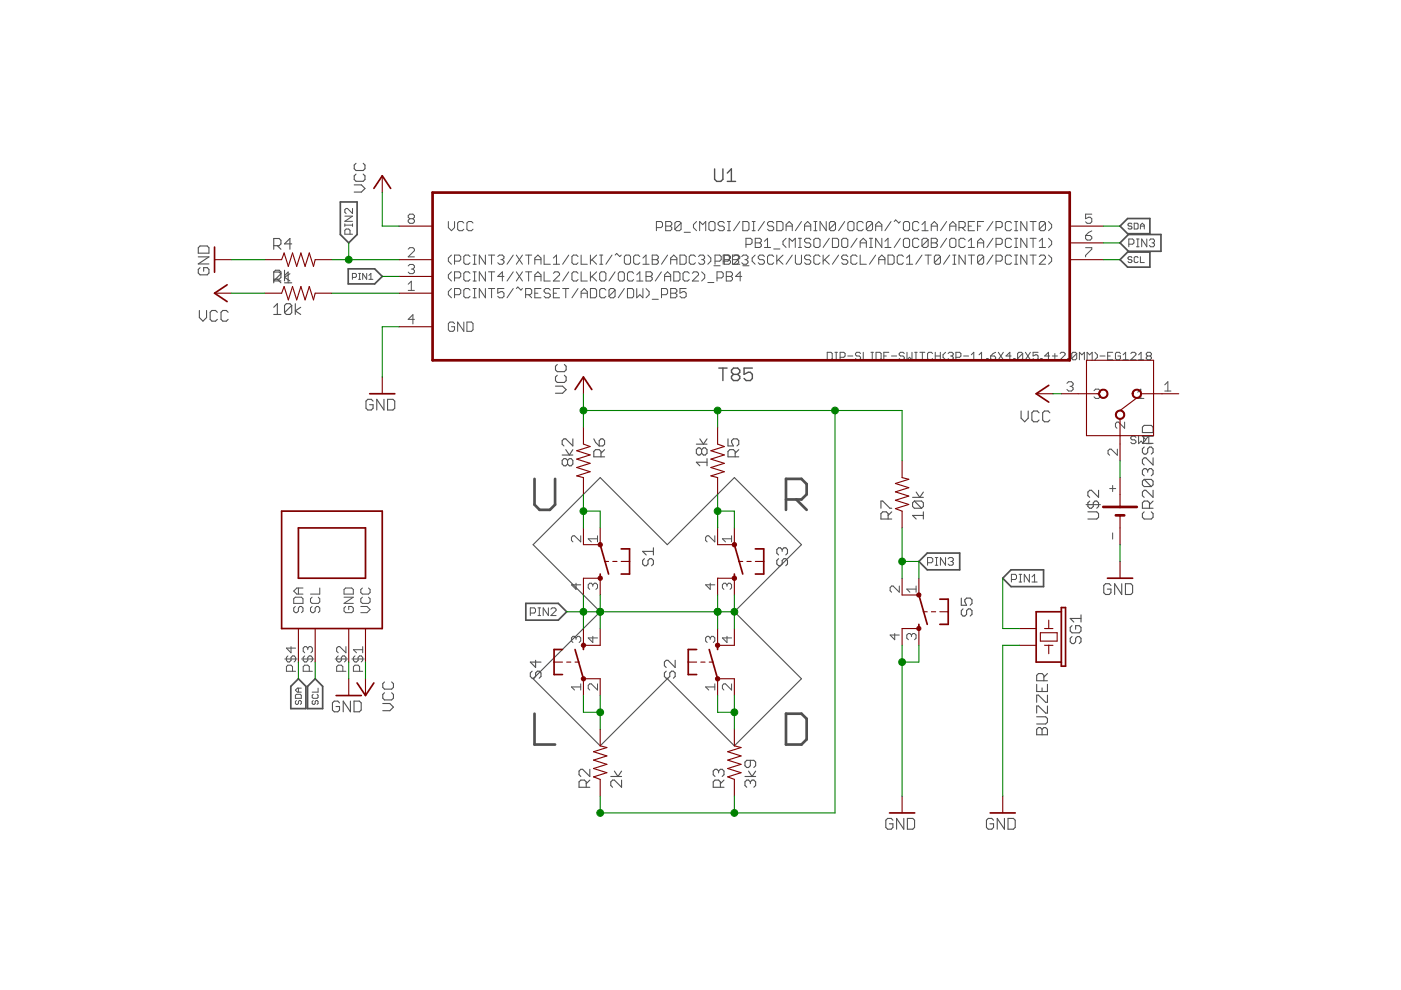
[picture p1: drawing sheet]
<svg xmlns="http://www.w3.org/2000/svg" width="297mm" height="210mm" viewBox="0 0 297 210" stroke-linecap="round" stroke-linejoin="round" font-family="sans-serif">
<path d="M113.3 101.5v5.5l1.1 1.1h2.2l1.1-1.1v-5.5M166.6 105.9h3.3l1.1-1.1v-2.2l-1.1-1.1h-3.3v6.6M168.8 105.9l2.2 2.2M113.3 151.3v6.6h4.4M166.6 151.3h3.3l1.1 1.1v4.4l-1.1 1.1h-3.3z" fill="none" stroke="#505050" stroke-width=".57"/>
<g fill="none" stroke="#505050" stroke-width=".23">
<path d="M75.1 39.2h1.5l.8 .8-.8 .7h-1.5M75.5 36.9l-.4 .4v.8l.4 .3h1.5l.4-.3v-.8l-.4-.4M75.5 34.6l-.4 .4v.8l.4 .4h1.5l.4-.4v-.8l-.4-.4M42 52.5l.4-.3h1.5l.4 .3v1.2h-2.3zM42 54.5h2.3l-2.3 1.5h2.3M42.4 56.7l-.4 .4v.8l.4 .4h1.5l.4-.4v-.8l-.4-.4h-.7v.8M58 57.7h1.2l.4 .3-1.6 1.6h1.6M58 52.1h1.2l.4-.4v-.8l-.4-.3h-1.2v2.3M58 57.7l.4-.4h.8l.4 .4v1.1l-.4 .4h-1.2M58 57.7v2.3M58.8 59.2l.8 .8M58.8 52.1l.8 .8"/>
<path d="M60.3 57.3v2.3M60.3 58.4l.8-.7v2.3M60.3 60h1.5M61.5 58l-1.2 .8 1.2 .8M61.8 51.7h-1.5l1.2-1.1v2.3M42.3 65.8v1.5l.7 .8 .8-.8v-1.5M46.1 66.2l-.4-.4h-.8l-.3 .4v1.5l.3 .4h.8l.4-.4M48.4 66.2l-.4-.4h-.8l-.3 .4v1.5l.3 .4h.8l.4-.4M58 65.2l.8-.8v2.3M58 66.7h1.6M61.8 64.8v1.5l-.3 .4h-.8l-.4-.4M61.8 64.8l-.3-.4h-.8l-.4 .4v1.5"/>
<path d="M61.8 64.8l-1.5 1.5M62.6 64.4v2.3M63.8 65.2l-1.2 .7 1.2 .8M118.2 79.6l-.4 .3v.8l.4 .4h1.5l.3-.4v-.8l-.3-.3M118.2 77.3l-.4 .4v.7l.4 .4h1.5l.3-.4v-.7l-.3-.4M79.1 85l-.4-.3h-.7l-.4 .3v1.6l.4 .3h.7l.4-.3v-.8h-.7M81.4 84.7v2.2l-1.5-2.2v2.2M82.2 84.7h1.1l.4 .3v1.6l-.4 .3h-1.1zM117.8 81.9h1.5l.7 .7-.7 .8h-1.5M119.2 96.5h2.3M120 95.3l.7 1.2 .8-1.2M120.3 97.6l-.3-.4h-.4l-.4 .4v.8l.4 .4h.4l.3-.4"/>
<path d="M120.3 97.6l.4-.4h.4l.4 .4v.8l-.4 .4h-.4l-.4-.4M120.3 97.6v.8M121.5 93v1.6l-1.5-1.6h-.4l-.4 .4v.8l.4 .4M125.9 93l.4 .8 .7 .8M127 93.4l.4-.4h.4l.4 .4v.8l-.4 .4h-.8zM127.4 96.9v-1.2l-.4-.4h-.7l-.4 .4v1.2h2.3M128.2 95.3l-.8 .8M147.6 94.2h2.3M148.4 93l.7 1.2 .8-1.2M148.8 95.3l.3-.3h.4l.4 .3v.8l-.4 .4h-.4l-.3-.4M148.8 95.3l-.4-.3h-.4l-.4 .3v.8l.4 .4h.4l.4-.4M148.8 95.3v.8"/>
<path d="M149.9 98h-2.3l.8 .8M149.9 97.2v1.6M154.3 93v1.6h1.2l-.4-.8v-.4l.4-.4h.8l.3 .4v.8l-.3 .4M155.9 96.9v-1.2l-.4-.4h-.8l-.4 .4v1.2h2.3M156.6 95.3l-.7 .8M216.5 87.1v1.6l.8 .7 .7-.7v-1.6M220.3 87.5l-.4-.4h-.7l-.4 .4v1.5l.4 .4h.7l.4-.4M222.6 87.5l-.4-.4h-.8l-.3 .4v1.5l.3 .4h.8l.4-.4M242.6 90.2h1.5l.4 .4v1.1h-2.3v-1.1zM242.6 94.8l-.4 .4v.7l.4 .4h.4l.3-.4v-.7l.4-.4h.4l.4 .4v.7l-.4 .4M243.3 99.7l-.3-.3h-.4l-.4 .3v.8l.4 .4M243.3 99.7l.4-.3h.4l.4 .3v.8l-.4 .4"/>
<path d="M243.3 99.7v.4M244.5 97.1v1.5l-1.5-1.5h-.4l-.4 .4v.7l.4 .4M244.5 92.5h-2.3l.8 .7-.8 .8h2.3M127.3 101.3l14.2 14.2 14.2-14.2 14.2 14.2-14.2 14.2 14.2 14.2-14.2 14.2-14.2-14.2-14.2 14.2-14.3-14.2 14.3-14.2-14.3-14.2zM136.6 118.4l-.4 .4v.8l.4 .4h.4l.4-.4v-.8l.4-.4h.4l.3 .4v.8l-.3 .4M138.5 116.1v1.6M138.5 116.9h-2.3l.8 .8M165.1 118.4l-.4 .4v.8l.4 .4h.4M165.8 119.6v-.8l.4-.4h.4l.4 .4v.8l-.4 .4M165.8 116.5l-.3-.4h-.4l-.4 .4v.8l.4 .4M165.8 116.5v.4M165.8 116.5l.4-.4h.4l.4 .4v.8l-.4 .4"/>
<path d="M186.8 107.8v-1.6h.4l1.5 1.6h.4M188.3 110v-1.1l-.4-.4h-.7l-.4 .4v1.1h2.3M189.1 108.5l-.8 .8M193.5 105.5h2.3M193.9 106.2h1.5l.4 .4v.8l-.4 .4M193.9 106.2l-.4 .4v.8l.4 .4h1.5M193.9 106.2l1.5 1.6M194.2 104.3l.8 1.2 .8-1.2M195.8 109.3h-2.3l.7 .7M195.8 108.5v1.5M230.3 107h3M230.7 108.5h1.8l.4 .4v.8l-.4 .3h-1.8"/>
<path d="M231 106.2l-.3 .4v.8l.3 .4h.4l.4-.4v-.8l.4-.4h.3l.4 .4v.8l-.4 .4M232.9 103.9v1.6l-1.5-1.6h-.4l-.3 .4v.8l.3 .4M242.6 108.5l-.4 .4v.8l.4 .3h1.5l.4-.3v-.8l-.4-.4M242.6 101.6l-.4 .4v.8l.4 .4h1.5M242.6 101.6h1.5l.4 .4v.8l-.4 .4M242.6 101.6l1.5 1.6M243.7 107.8v-1.2l-.4-.4h-.7l-.4 .4v1.2h2.3M244.5 103.9v1.6l-1.5-1.6h-.4l-.4 .4v.8l.4 .4M244.5 106.2l-.8 .8M113.6 140v1.5l-1.2-1.1h2.3M143.2 140v1.5l-1.6-1.5h-.4l-.3 .4v.7l.3 .4M203.8 126.8v1.5h1.1l-.3-.7v-.4l.3-.4h.8l.4 .4v.8l-.4 .3"/>
<path d="M204.2 129.1l-.4 .4v.7l.4 .4h.4l.3-.4v-.7l.4-.4h.4l.4 .4v.7l-.4 .4M227.3 132.7l-.4 .3v.8l.4 .4h1.5l.4-.4v-.8l-.4-.3h-.8v.7M227.3 135l-.4 .3v.8l.4 .4h.4l.3-.4v-.8l.4-.3h.4l.4 .3v.8l-.4 .4M229.2 130.4v1.5M229.2 131.1h-2.3l.8 .8M235.5 124.1l-.3-.3h-.8l-.4 .3v1.6l.4 .3h.8l.3-.3v-.8h-.7M237.8 123.8v2.2l-1.5-2.2v2.2M238.6 123.8h1.2l.3 .3v1.6l-.3 .3h-1.2zM72 149l-.4-.3h-.7l-.4 .3v1.5l.4 .4h.7l.4-.4v-.7h-.8M74.3 148.7v2.2l-1.5-2.2v2.2M75.1 148.7h1.1l.4 .3v1.5l-.4 .4h-1.1zM81.2 149.2h1.5l.7 .7-.7 .8h-1.5"/>
<path d="M81.5 146.9l-.3 .4v.7l.3 .4h1.5l.4-.4v-.7l-.4-.4M81.5 144.6l-.3 .4v.7l.3 .4h1.5l.4-.4v-.7l-.4-.4M112.8 142.3l-.4 .4v.7l.4 .4h.4l.4-.4v-.7l.3-.4h.4l.4 .4v.7l-.4 .4M141.2 142.3l-.3 .4v.7l.3 .4h.4l.4-.4v-.7l.4-.4h.4l.4 .4v.7l-.4 .4M219.8 154.6l.4-.3h.4l.3 .3 .4-.3h.4l.4 .3v1.2h-2.3zM219.8 145.1v1.5h2.3v-1.5M219.8 152h1.9l.4 .4v.7l-.4 .4h-1.9M220.9 145.9v.7M220.9 154.6v1.2M221.3 144.3v-1.1l-.4-.4h-.7l-.4 .4v1.1h2.3M222.1 147.4v1.5h-.4l-1.5-1.5h-.4v1.5M222.1 149.7v1.5h-.4l-1.5-1.5h-.4v1.5"/>
<path d="M222.1 142.8l-.8 .8M124.3 166.9v-1.1l-.4-.4h-.8l-.3 .4v1.1h2.3M125.1 163.1v1.5l-1.6-1.5h-.4l-.3 .4v.8l.3 .3M125.1 165.4l-.8 .8M129.5 164.6h2.3M130.3 163.5l.7 1.1 .8-1.1M131.8 165.4v1.5l-1.5-1.5h-.4l-.4 .4v.7l.4 .4M152.4 163.5l-.4-.4h-.4l-.4 .4v.8l.4 .3M152.4 163.5l.3-.4h.4l.4 .4v.8l-.4 .3M152.4 163.5v.4M152.7 166.9v-1.1l-.3-.4h-.8l-.4 .4v1.1h2.3M153.5 165.4l-.8 .8"/>
<path d="M157.9 164.6h2.3M158.7 163.5l.7 1.1 .8-1.1M159.1 165.8l-.4-.4h-.4l-.4 .4v.7l.4 .4M159.1 165.8l.3-.4h.4l.4 .4v.7l-.4 .4M159.1 161.2v1.1l-.4 .4h-.4l-.4-.4v-.7l.4-.4h1.5l.4 .4v.7l-.4 .4M159.1 165.8v.4M189.3 173.9l-.3-.4h-.8l-.4 .4v1.5l.4 .4h.8l.3-.4v-.7h-.7M191.6 173.5v2.3l-1.5-2.3v2.3M192.4 173.5h1.1l.4 .4v1.5l-.4 .4h-1.1zM210.7 173.9l-.4-.4h-.8l-.4 .4v1.5l.4 .4h.8l.4-.4v-.7h-.8M213 173.5v2.3l-1.6-2.3v2.3M213.7 173.5h1.2l.3 .4v1.5l-.3 .4h-1.2z"/>
</g>
<path d="M151.5 35.8v2.2l.5 .5h.8l.5-.5v-2.2M154.2 36.7l.9-.9v2.7M154.2 38.5h1.8M152.4 78h1.8M153.3 78v2.7M155.5 79.4l-.4-.5v-.4l.4-.5h.9l.4 .5v.4l-.4 .5M155.5 79.4l-.4 .4v.4l.4 .5h.9l.4-.5v-.4l-.4-.4M155.5 79.4h.9M159.5 78h-1.7v1.4l.8-.5h.5l.4 .5v.8l-.4 .5h-.9l-.4-.5" fill="none" stroke="#505050" stroke-width=".3"/>
<g fill="none" stroke="#505050" stroke-width=".21">
<path d="M73.1 47.5v.5M73.1 47.7h1.6M73.1 45.8h1.6l-1.6 1.1h1.6M74.2 49.7v-.9l-.3-.2h-.5l-.3 .2v.9h1.6M74.7 58.8h.7l.2-.2v-.4l-.2-.2h-.7v1.2M74.7 44.2v1.1l-1-1.1h-.3l-.3 .3v.5l.3 .3M74.7 47.5v.5M76 58h.5M76 59.2h.5M76.2 58v1.2M77.7 58v1.2l-.8-1.2v1.2M78.2 59.2h.9"/>
<path d="M78.2 58.4l.4-.4v1.2M86.6 52.8l.3-.3h.6l.4 .3v.3l-1.3 1.4h1.3M86.6 56.4l.3-.3h.6l.4 .3v.3l-.4 .3M86.9 46.4l-.3-.3v-.4l.3-.3h.6l.4 .3v.4l-.4 .3M86.9 46.4l-.3 .3v.3l.3 .3h.6l.4-.3v-.3l-.4-.3M86.9 46.4h.6M87.2 57h.3M87.5 57l.4 .4v.3l-.4 .3h-.6l-.3-.3M95.1 47v1.3l.6 .6 .7-.6v-1.3M95.7 54.1l-.6 .6v.7l.6 .6M95.7 57.6l-.6 .7v.6l.6 .7M96.4 55.4h.9l.4-.3v-.7l-.4-.3h-.9v1.9"/>
<path d="M96.4 58.9h.9l.4-.3v-.6l-.4-.4h-.9v2M98.3 47.3l-.3-.3h-.7l-.3 .3v1.3l.3 .3h.7l.3-.3M99.7 54.4l-.4-.3h-.6l-.4 .3v1.3l.4 .3h.6l.4-.3M99.7 58l-.4-.4h-.6l-.4 .4v1.3l.4 .3h.6l.4-.3M100.3 47.3l-.3-.3h-.7l-.3 .3v1.3l.3 .3h.7l.3-.3M100.3 54.1h.7M100.3 56h.7M100.3 57.6h.7M100.3 59.6h.7M100.6 54.1v1.9M100.6 57.6v2M102.9 54.1v1.9l-1.3-1.9v1.9"/>
<path d="M102.9 57.6v2l-1.3-2v2M103.6 54.1h1.3M103.6 57.6h1.3M104.2 54.1v1.9M104.2 57.6v2M105.5 54.4l.4-.3h.6l.3 .3v.3l-.3 .4M106.2 55.1h.3M106.5 55.1l.3 .3v.3l-.3 .3h-.6l-.4-.3M106.8 58.6h-1.3l1-1v2M108.8 54.1l-1.3 1.9M108.8 57.6l-1.3 2M109.5 54.1l1.3 1.9"/>
<path d="M109.5 57.6l1.3 2M110.8 54.1l-1.3 1.9M110.8 57.6l-1.3 2M111.4 54.1h1.3M111.4 57.6h1.3M112.1 54.1v1.9M112.1 57.6v2M113.4 55.1h1.3M113.4 56v-1.3l.6-.6 .7 .6v1.3M113.4 59.6v-1.3l.6-.7 .7 .7v1.3M113.4 58.6h1.3M115.4 54.1v1.9h1.3"/>
<path d="M115.4 57.6v2h1.3M117.3 56h1.3M117.3 54.7l.7-.6v1.9M117.3 58l.3-.4h.7l.3 .4v.3l-1.3 1.3h1.3M120.6 54.1l-1.3 1.9M120.6 57.6l-1.3 2M122.6 54.4l-.4-.3h-.6l-.3 .3v1.3l.3 .3h.6l.4-.3M122.6 58l-.4-.4h-.6l-.3 .4v1.3l.3 .3h.6l.4-.3M123.2 54.1v1.9h1.3M123.2 57.6v2h1.3M125.2 54.1v1.9M125.2 57.6v2"/>
<path d="M125.5 55.1l1 .9M125.5 58.6l1 1M126.5 54.1l-1.3 1.3M126.5 57.6l-1.3 1.3M127.1 54.1h.7M127.1 56h.7M127.5 54.1v1.9M127.5 57.6h.6l.4 .4v1.3l-.4 .3h-.6l-.4-.3v-1.3zM129.8 54.1l-1.3 1.9M130.4 57.6l-1.3 2M130.4 54.1l.3-.4 .7 .7 .3-.3M131.1 58l.3-.4h.7l.3 .4v1.3l-.3 .3h-.7l-.3-.3z"/>
<path d="M132.4 54.4l.3-.3h.7l.3 .3v1.3l-.3 .3h-.7l-.3-.3zM134.3 58l-.3-.4h-.6l-.4 .4v1.3l.4 .3h.6l.3-.3M135 59.6h1.3M135 58.3l.7-.7v2M135.7 54.4l-.4-.3h-.6l-.4 .3v1.3l.4 .3h.6l.4-.3M136.3 56h1.3M136.3 54.7l.7-.6v1.9M137 57.6h.9l.4 .4v.3l-.4 .3 .4 .3v.4l-.4 .3h-.9zM137 58.6h.9M138.3 54.1h1l.3 .3v.3l-.3 .4 .3 .3v.3l-.3 .3h-1zM138.3 55.1h1M139.2 48.3h.9l.4-.4v-.6l-.4-.3h-.9v1.9"/>
<path d="M140.2 57.6l-1.3 2M140.9 59.6v-1.3l.6-.7 .7 .7v1.3M140.9 58.6h1.3M141.1 47h1l.3 .3v.3l-.3 .3 .3 .4v.3l-.3 .3h-1zM141.1 47.9h1M141.5 54.1l-1.2 1.9M142.2 55.1h1.3M142.2 56v-1.3l.7-.6 .6 .6v1.3M142.9 57.6h.9l.4 .4v1.3l-.4 .3h-.9zM144.2 54.1h.9l.4 .3v1.3l-.4 .3h-.9zM144.4 47.3l-.3-.3h-.7l-.3 .3v1.3M144.4 47.3v1.3l-.3 .3h-.7l-.3-.3"/>
<path d="M144.4 47.3l-1.3 1.3M145.1 49.3h1.3M146.1 58l-.3-.4h-.6l-.4 .4v1.3l.4 .3h.6l.3-.3M146.8 58l.3-.4h.7l.3 .4v.3l-1.3 1.3h1.3M147.4 54.4l-.3-.3h-.6l-.4 .3v1.3l.4 .3h.6l.3-.3M147.7 47l-.7 .6v.7l.7 .6M148.1 54.4l.3-.3h.7l.3 .3v.3l-.3 .4M148.3 48.9v-1.9l.7 .6 .6-.6v1.9M148.8 55.1h.3M148.8 57.6l.6 .7v.6l-.6 .7M149.1 55.1l.3 .3v.3l-.3 .3h-.7l-.3-.3M150.1 54.1l.6 .6v.7l-.6 .6"/>
<path d="M150.1 59.9h1.3M150.6 47h.7l.3 .3v1.3l-.3 .3h-.7l-.3-.3v-1.3zM151.4 56.3h1.3M151.6 55.4h1l.3-.3v-.7l-.3-.3h-1v1.9M152 58.9h1l.3-.3v-.6l-.3-.4h-1v2M153.6 47.3l-.4-.3h-.6l-.3 .3v.3l.3 .3h.6l.4 .4v.3l-.4 .3h-.6l-.3-.3M153.6 54.1v1.9h.9l.4-.3v-.3l-.4-.3M153.6 55.1h.9M154 57.6h1l.3 .4v.3l-.3 .3 .3 .3v.4l-.3 .3h-1zM154 58.6h1M154.2 47h.7M154.2 48.9h.7"/>
<path d="M154.3 54.1l.3 .3v.7l-.3 .3h-1M154.5 55.1l.4-.4v-.3l-.4-.3h-1.2v1.9M154.6 47v1.9M155.3 55.1h1M155.5 56l1.3-1.3v-.3l-.3-.3h-1.2v1.9h1.5M155.9 54.1l-.4 .3M156.3 54.1l.3 .3v.3l-.3 .4M156.3 55.1l.3 .3v.3l-.3 .3M156.8 47l-1.3 1.9M157.3 54.4l.3-.3h.6l.4 .3v.3l-.4 .4M157.3 58.6h-1.3l.9-1v2M157.5 47h1l.3 .3v1.3l-.3 .3h-1z"/>
<path d="M157.5 56.3h1.3M157.9 55.1h.3M158.2 51.8h.9l.3-.3v-.7l-.3-.3h-.9v2M158.2 55.1l.4 .3v.3l-.4 .3h-.6l-.3-.3M159.5 47h.6M159.5 48.9h.6M159.8 47v1.9M160.1 54.1l-.6 .6v.7l.6 .6M160.1 50.5h1l.3 .3v.4l-.3 .3 .3 .3v.4l-.3 .3h-1zM160.1 51.5h1M162.1 54.4l-.3-.3h-.7l-.3 .3v.3l.3 .4h.7l.3 .3v.3l-.3 .3h-.7l-.3-.3M162.1 47l-1.3 1.9"/>
<path d="M162.1 51.2l.6-.7v2M162.1 52.5h1.3M164 47.3l-.3-.3h-.6l-.4 .3v.3l.4 .3h.6l.3 .4v.3l-.3 .3h-.6l-.4-.3M164 54.4l-.3-.3h-.6l-.4 .3v1.3l.4 .3h.6l.3-.3M164 52.8h1.4M164.7 47h1l.3 .3v1.3l-.3 .3h-1zM164.7 54.1v1.9M165 55.1l1 .9M166 54.1l-1.3 1.3M166.7 47.9h1.3M166.7 50.5l-.7 .7v.6l.7 .7M166.7 48.9v-1.3l.6-.6 .7 .6v1.3"/>
<path d="M167.3 52.5v-2l.7 .7 .6-.7v2M168 54.1l-1.3 1.9M168.6 54.1v1.6l.4 .3h.6l.3-.3v-1.6M169.3 50.5h.6M169.3 52.5h.6M169.6 50.5v2M169.9 47l-1.3 1.9M170.6 47.9h1.3M170.6 48.9v-1.3l.6-.6 .7 .6v1.3M171.9 54.4l-.3-.3h-.7l-.3 .3v.3l.3 .4h.7l.3 .3v.3l-.3 .3h-.7l-.3-.3M171.9 50.8l-.3-.3h-.7l-.3 .3v.4l.3 .3h.7l.3 .3v.4l-.3 .3h-.7l-.3-.3M172.6 47h.6"/>
<path d="M172.6 48.9h.6M172.6 50.8l.3-.3h.6l.4 .3v1.4l-.4 .3h-.6l-.3-.3zM172.9 47v1.9M173.9 54.4l-.4-.3h-.6l-.3 .3v1.3l.3 .3h.6l.4-.3M174.5 54.1v1.9M174.8 55.1l1 .9M175.2 47v1.9l-1.3-1.9v1.9M175.8 50.5l-1.3 2M175.8 54.1l-1.3 1.3M176.5 50.5h1l.3 .3v1.4l-.3 .3h-1zM177.1 47.3l-.3-.3h-.7l-.3 .3v1.3M177.1 47.3v1.3l-.3 .3h-.7l-.3-.3"/>
<path d="M177.1 47.3l-1.3 1.3M177.8 54.1l-1.3 1.9M178.8 50.5h.6l.3 .3v1.4l-.3 .3h-.6l-.3-.3v-1.4zM179.1 47l-1.3 1.9M179.7 54.4l-.3-.3h-.6l-.3 .3v.3l.3 .4h.6l.3 .3v.3l-.3 .3h-.6l-.3-.3M180.1 47h.6l.4 .3v1.3l-.4 .3h-.6l-.3-.3v-1.3zM181.7 54.4l-.3-.3h-.7l-.3 .3v1.3l.3 .3h.7l.3-.3M181.7 50.5l-1.3 2M182.4 54.1v1.9h1.3M182.4 52.5v-1.3l.6-.7 .7 .7v1.3M182.4 51.5h1.3M183 47.3l-.3-.3h-.6l-.4 .3v1.3l.4 .3h.6l.3-.3"/>
<path d="M184.3 50.5h.7M184.3 52.5h.7M184.7 50.5v2M185 47.3l-.3-.3h-.7l-.3 .3v1.3M185 47.3v1.3l-.3 .3h-.7l-.3-.3M185 47.3l-1.3 1.3M185.7 47.9h1.3M185.7 48.9v-1.3l.6-.6 .7 .6v1.3M185.7 54.1l-1.4 1.9M186.3 55.1h1.3M186.3 56v-1.3l.7-.6 .6 .6v1.3M187 50.5v2l-1.3-2v2"/>
<path d="M187.6 52.5h1.3M187.6 51.2l.7-.7v2M188.3 54.1h1l.3 .3v1.3l-.3 .3h-1zM188.9 47l-1.3 1.9M189.6 47l.3-.4 .7 .7 .3-.3M190.9 50.5l-1.3 2M191.5 47.3l.4-.3h.6l.3 .3v1.3l-.3 .3h-.6l-.4-.3zM191.5 54.4l-.3-.3h-.6l-.4 .3v1.3l.4 .3h.6l.3-.3M191.5 50.8l.4-.3h.6l.3 .3v1.4l-.3 .3h-.6l-.4-.3zM192.2 56h1.3M192.2 54.7l.6-.6v1.9M194.8 47.3l-.3-.3h-.7l-.3 .3v1.3l.3 .3h.7l.3-.3"/>
<path d="M194.8 50.8l-.3-.3h-.7l-.3 .3v1.4l.3 .3h.7l.3-.3M195.5 48.9h1.3M195.5 47.6l.6-.6v1.9M195.5 54.1l-1.3 1.9M196.1 54.1h1.3M196.8 50.8v1.4l-.4 .3h-.6l-.3-.3M196.8 50.8l-.4-.3h-.6l-.3 .3v1.4M196.8 54.1v1.9M196.8 50.8l-1.3 1.4M197.4 47.9h1.3M197.4 48.9v-1.3l.7-.6 .6 .6v1.3M197.4 50.5h1l.3 .3v.4l-.3 .3 .3 .3v.4l-.3 .3h-1z"/>
<path d="M197.4 51.5h1M199.4 54.4l-.3-.3h-.7l-.3 .3v1.3M199.4 54.4v1.3l-.3 .3h-.7l-.3-.3M199.4 54.4l-1.3 1.3M200.7 47l-1.3 1.9M200.7 50.5l-1.3 2M201.4 48.9v-1.3l.6-.6 .7 .6v1.3M201.4 50.8l.3-.3h.7l.3 .3v1.4l-.3 .3h-.7l-.3-.3zM201.4 47.9h1.3M201.4 54.1l-1.4 1.9M202 54.1h.7M202 56h.7"/>
<path d="M202.4 54.1v1.9M203.3 48.3h1l.3-.4v-.6l-.3-.3h-1v1.9M204 48.3l.6 .6M204.6 50.8l-.3-.3h-.6l-.4 .3v1.4l.4 .3h.6l.3-.3M204.6 54.1v1.9l-1.3-1.9v1.9M205.3 54.1h1.3M205.3 47.9h.7M205.3 52.5h1.3M205.3 51.2l.7-.7v2M206 54.1v1.9M206.6 47h-1.3v1.9h1.3M207.3 52.5v-1.3l.6-.7 .7 .7v1.3"/>
<path d="M207.3 47.9h.6M207.3 51.5h1.3M208.6 47h-1.3v1.9M208.6 54.4l-.4-.3h-.6l-.3 .3v1.3M208.6 54.4v1.3l-.4 .3h-.6l-.3-.3M208.6 54.4l-1.3 1.3M210.5 47l-1.3 1.9M210.5 50.5l-1.3 2M210.5 54.1l-1.3 1.9M211.2 48.3h1l.3-.4v-.6l-.3-.3h-1v1.9M211.2 55.4h1l.3-.3v-.7l-.3-.3h-1v1.9M211.2 51.8h1l.3-.3v-.7l-.3-.3h-1v2"/>
<path d="M214.5 47.3l-.4-.3h-.6l-.4 .3v1.3l.4 .3h.6l.4-.3M214.5 54.4l-.4-.3h-.6l-.4 .3v1.3l.4 .3h.6l.4-.3M214.5 50.8l-.4-.3h-.6l-.4 .3v1.4l.4 .3h.6l.4-.3M215.1 47h.7M215.1 48.9h.7M215.1 54.1h.7M215.1 56h.7M215.1 50.5h.7M215.1 52.5h.7M215.4 47v1.9M215.4 50.5v2M215.4 54.1v1.9"/>
<path d="M217.7 47v1.9l-1.3-1.9v1.9M217.7 50.5v2l-1.3-2v2M217.7 54.1v1.9l-1.3-1.9v1.9M218.4 47h1.3M218.4 54.1h1.3M218.4 50.5h1.3M219 47v1.9M219 50.5v2M219 54.1v1.9M220.3 54.4l.4-.3h.6l.4 .3v.3l-1.4 1.3h1.4M220.3 52.5h1.4M220.3 51.2l.7-.7v2"/>
<path d="M221.7 47.3l-.4-.3h-.6l-.4 .3v1.3M221.7 47.3v1.3l-.4 .3h-.6l-.4-.3M221.7 47.3l-1.4 1.3M222.3 47l.7 .6v.7l-.7 .6M222.3 50.5l.7 .7v.6l-.7 .7M222.3 54.1l.7 .6v.7l-.7 .6M230.2 52.5h1.3v.3l-1.3 1.3v.4M230.2 49.9h.9l.4 .3v.4l-.4 .3h-.6l-.3-.3zM231.5 45.4h-1.3v1l.6-.3h.3l.4 .3v.6l-.4 .3h-.6l-.3-.3M231.5 49l-.7 .3-.6 .6M239.3 51.8h.8l.3-.3v-.6l-.3-.2h-.8v1.6M240 47.5l-.2-.2h-.4l-.2 .2 .2 .4h.4l.2 .5-.2 .2h-.4l-.2-.2"/>
<path d="M240 54.6l-.2-.2h-.4l-.2 .2 .2 .5h.4l.2 .2-.2 .4h-.4l-.2-.2M240.5 47.3h.6l.2 .2v.9l-.2 .2h-.6zM241 50.7h.5M241 52.3h.5M241.2 50.7v1.6M241.3 54.6l-.2-.2h-.4l-.2 .2v.9l.2 .2h.4l.2-.2M241.8 47.9h.8M241.8 48.6v-.9l.4-.4 .4 .4v.9M241.8 54.4v1.3h.8M243.1 50.7v1.6l-1-1.6v1.6M243.7 50.9l.3-.2h.5l.3 .2v.3l-.3 .3M244.2 51.5h.3"/>
<path d="M244.5 51.5l.3 .3v.2l-.3 .3h-.5l-.3-.3M86.6 60.3l.6-.7v2M86.6 61.6h1.3M87.9 67.7h-1.3l.9-1v2M95.7 61.2l-.6 .6v.7l.6 .6M96.4 68.6l-.4-.3h-.6l-.3 .3v1.3l.3 .4h.6l.4-.4v-.6h-.7M96.4 62.5h.9l.4-.3v-.7l-.4-.3h-.9v1.9M98.3 68.3v2l-1.3-2v2M99 68.3h1l.3 .3v1.3l-.3 .4h-1zM99.7 61.5l-.4-.3h-.6l-.4 .3v1.3l.4 .3h.6l.4-.3M100.3 61.2h.7M100.3 63.1h.7"/>
<path d="M100.6 61.2v1.9M102.9 61.2v1.9l-1.3-1.9v1.9M103.6 61.2h1.3M104.2 61.2v1.9M106.8 61.2h-1.3v1l1-.4 .3 .4v.6l-.3 .3h-.6l-.4-.3M108.8 61.2l-1.3 1.9M109.5 61.2l.3-.3 .6 .6 .4-.3M111.4 62.5h1l.3-.3v-.7l-.3-.3h-1v1.9M112.1 62.5l.6 .6M113.4 62.2h.6M114.7 61.2h-1.3v1.9h1.3M116.7 61.5l-.4-.3h-.6l-.3 .3v.3l.3 .4h.6l.4 .3v.3l-.4 .3h-.6l-.3-.3"/>
<path d="M117.3 62.2h.7M118.6 61.2h-1.3v1.9h1.3M119.3 61.2h1.3M120 61.2v1.9M122.6 61.2l-1.3 1.9M123.2 63.1v-1.3l.7-.6 .6 .6v1.3M123.2 62.2h1.3M125.2 61.2h1l.3 .3v1.3l-.3 .3h-1zM128.5 61.5l-.4-.3h-.6l-.4 .3v1.3l.4 .3h.6l.4-.3M130.4 61.5l-.3-.3h-.7l-.3 .3v1.3M130.4 61.5v1.3l-.3 .3h-.7l-.3-.3M130.4 61.5l-1.3 1.3"/>
<path d="M132.4 61.2l-1.3 1.9M133 61.2h1l.3 .3v1.3l-.3 .3h-1zM135 61.2v1.9l.7-.6 .6 .6v-1.9M137 61.2l.6 .6v.7l-.6 .6M138.3 63.5h1.3M140.3 62.5h.9l.3-.3v-.7l-.3-.3h-.9v1.9M142.2 61.2h1l.3 .3v.3l-.3 .4 .3 .3v.3l-.3 .3h-1zM142.2 62.2h1M145.5 61.2h-1.3v1l.9-.4 .4 .4v.6l-.4 .3h-.6l-.3-.3M175.4 74.7h.8l.2 .3v1l-.2 .3h-.8zM177 76.3h.5M177 74.7h.5"/>
<path d="M177.3 74.7v1.6M178.1 75.8h.8l.3-.3v-.5l-.3-.3h-.8v1.6M179.7 75.5h1.1M182.5 75l-.3-.3h-.5l-.3 .3v.2l.3 .3h.5l.3 .3v.2l-.3 .3h-.5l-.3-.3M183 74.7v1.6h1.1M184.7 76.3h.5M184.7 74.7h.5M184.9 74.7v1.6M185.7 74.7h.8l.3 .3v1l-.3 .3h-.8zM187.4 75.5h.5M188.4 74.7h-1v1.6h1M189 75.5h1.1"/>
<path d="M191.7 75l-.2-.3h-.6l-.3 .3v.2l.3 .3h.6l.2 .3v.2l-.2 .3h-.6l-.3-.3M192.3 74.7v1.6l.5-.5 .6 .5v-1.6M193.9 76.3h.6M193.9 74.7h.6M194.2 74.7v1.6M195 74.7h1.1M195.6 74.7v1.6M197.7 75l-.2-.3h-.6l-.2 .3v1l.2 .3h.6l.2-.3M198.3 75.5h1.1M198.3 74.7v1.6M199.4 74.7v1.6M200.5 74.7l-.6 .5v.6l.6 .5"/>
<path d="M201 75l.3-.3h.5l.3 .3v.2l-.3 .3M201.5 75.5h.3M201.8 75.5l.3 .3v.2l-.3 .3h-.5l-.3-.3M202.7 75.8h.8l.2-.3v-.5l-.2-.3h-.8v1.6M204.3 75.5h1.1M205.9 76.3h1.1M205.9 75.2l.6-.5v1.6M207.6 76.3h1M207.6 75.2l.5-.5v1.6M209.2 76h.3v.3h-.3zM210 75.5h.8l.3 .3v.2l-.3 .3h-.5l-.3-.3zM211.1 74.7l-.5 .3-.6 .5"/>
<path d="M211.7 74.7l1 1.6M212.7 74.7l-1 1.6M214.4 75.5h-1.1l.8-.8v1.6M214.9 76h.3v.3h-.3zM216.8 75v1l-.2 .3h-.6l-.2-.3M216.8 75l-.2-.3h-.6l-.2 .3v1M216.8 75l-1 1M217.4 74.7l1.1 1.6M218.5 74.7l-1.1 1.6M220.1 74.7h-1.1v.8l.6-.3h.2l.3 .3v.5l-.3 .3h-.5l-.3-.3M220.7 76h.2v.3h-.2zM222.5 75.5h-1l.8-.8v1.6"/>
<path d="M223.1 75.5h1.1M223.6 75v1M224.8 75l.2-.3h.6l.2 .3v.2l-1 1.1h1M226.4 76h.3v.3h-.3zM228.3 75v1l-.3 .3h-.5l-.3-.3M228.3 75l-.3-.3h-.5l-.3 .3v1M228.3 75l-1.1 1M228.9 76.3v-1.6l.5 .5 .5-.5v1.6M230.5 76.3v-1.6l.5 .5 .6-.5v1.6M232.1 74.7l.6 .5v.6l-.6 .5M233.2 75.5h1.1M234.8 75.5h.6"/>
<path d="M235.9 74.7h-1.1v1.6h1.1M237.6 75l-.3-.3h-.6l-.2 .3v1l.2 .3h.6l.3-.3v-.5h-.6M238.1 76.3h1.1M238.1 75.2l.6-.5v1.6M239.8 75l.2-.3h.6l.2 .3v.2l-1 1.1h1M241.4 76.3h1.1M241.4 75.2l.5-.5v1.6M243.3 75.5l-.3 .3v.2l.3 .3h.5l.3-.3v-.2l-.3-.3M243.3 75.5l-.3-.3v-.2l.3-.3h.5l.3 .3v.2l-.3 .3M243.3 75.5h.5M226.2 81.3l.3-.4h.7l.3 .4v.3l-.3 .3M226.9 81.9h.3"/>
<path d="M227.2 81.9l.3 .4v.3l-.3 .3h-.7l-.3-.3M231.9 82.8l.4-.3h.6l.4 .3v.4l-.4 .3M232.6 83.5h.3M232.9 83.5l.4 .3v.3l-.4 .4h-.6l-.4-.4M236.9 95.2v1.3l-1.3-1.3h-.3l-.4 .3v.7l.4 .3M238.4 89.5v1.3l-1.2-1.3h-.4l-.3 .3v.7l.3 .3M240.8 92.7l-.2-.2h-.6l-.2 .2v.3l.2 .3h.6l.2 .2v.3l-.2 .3h-.6l-.2-.3M241.2 83.2l.7-.7v2M241.2 84.5h1.3M241.4 92.5v1.6l.5-.6 .6 .6v-1.6M243 94.1h1.1M243 93l.6-.5v1.6"/>
<path d="M247 81.6l.6-.7v2M247 82.9h1.3M123.1 113.6v1.3l-1.3-1.3h-.3l-.3 .3v.7l.3 .3M126.7 114.2h-2l.7 .7M126.7 113.6v1.3M151.6 113.6v1.3l-1.3-1.3h-.4l-.3 .3v.7l.3 .3M155.1 114.2h-1.9l.6 .7M155.1 113.6v1.3M196.7 119.3h.8l.3-.3v-.5l-.3-.3h-.8v1.6M198.3 118.2h.5M198.3 119.8h.5M198.6 118.2v1.6"/>
<path d="M200.5 118.2v1.6l-1.1-1.6v1.6M201 118.5l.3-.3h.5l.3 .3v.3l-.3 .2M201.6 119h.2M201.8 119l.3 .3v.3l-.3 .2h-.5l-.3-.2M235.3 103.6h1.3M235.9 102.9v1.3M235.9 113v1.3M60.4 139.7h2.6M61 139.1l-.3 .3v.6l.3 .4h.4l.3-.4v-.6l.3-.3h.4l.3 .3v.6l-.3 .4M61.7 137.1v1.3l-1-1h2M62.3 127l.3-.4h1.3l.3 .4v.9h-1.9zM62.6 128.6l-.3 .3v.7l.3 .3h.3l.4-.3v-.7l.3-.3h.3l.3 .3v.7l-.3 .3"/>
<path d="M63.3 124.7v1.3M63.9 139.7h2.6M64.2 124.7h-1.3l-.6 .6 .6 .7h1.3M64.6 139.1l-.3 .3v.6l.3 .4h.3l.4-.4v-.6l.3-.3h.3l.3 .3v.6l-.3 .4M65.3 137.4l-.4-.3h-.3l-.3 .3v.7l.3 .3M65.3 137.4l.3-.3h.3l.3 .3v.7l-.3 .3M65.3 137.4v.4M66.2 128.6l-.4 .3v.7l.4 .3h.3l.3-.3v-.7l.3-.3h.4l.3 .3v.7l-.3 .3M66.2 126.6l-.4 .4v.6l.4 .3h1.3l.3-.3v-.6l-.3-.4M67.8 124.7v1.3h-2M71.1 139.7h2.6M71.7 139.1l-.3 .3v.6l.3 .4h.3l.4-.4v-.6l.3-.3h.3l.3 .3v.6l-.3 .4"/>
<path d="M72.9 126.6h2l-2 1.3h2M72.9 125l.4-.3h1.3l.3 .3v1h-2zM73.3 128.6l-.4 .3v.7l.4 .3h1.3l.3-.3v-.7l-.3-.3h-.7v.6M73.3 137.1v1.3l-1.3-1.3h-.3l-.3 .3v.7l.3 .3M74.6 139.7h2.6M75.3 139.1l-.4 .3v.6l.4 .4h.3l.3-.4v-.6l.3-.3h.4l.3 .3v.6l-.3 .4M76.5 128.6h1.3l.7 .6-.7 .7h-1.3M76.8 126.6l-.3 .4v.6l.3 .3h1.3l.4-.3v-.6l-.4-.4M76.8 124.7l-.3 .3v.6l.3 .4h1.3l.4-.4v-.6l-.4-.3M76.9 137.1v1.3M76.9 137.8h-2l.7 .6M112.4 130h.9l.2-.3v-.5l-.2-.3h-.9v1.6"/>
<path d="M114.1 128.9h.5M114.1 130.5h.5M114.3 128.9v1.6M116.3 128.9v1.6l-1.1-1.6v1.6M116.8 129.2l.3-.3h.5l.3 .3v.2l-1.1 1.1h1.1M122.1 123.7v1.3l-.9-1h1.9M122.1 135.3v.3M122.1 135.3l.4-.4h.3l.3 .4v.6l-.3 .3M122.1 135.3l-.3-.4h-.3l-.3 .4v.6l.3 .3M125.7 124l.3-.3h.3l.4 .3v.6l-.4 .4M125.7 124l-.3-.3h-.4l-.3 .3v.6l.3 .4M125.7 124v.3"/>
<path d="M125.7 134.9v1.3l-1-.9h2M150.6 123.7v1.3l-1-1h2M150.6 135.3l.3-.4h.3l.4 .4v.6l-.4 .3M150.6 135.3l-.3-.4h-.4l-.3 .4v.6l.3 .3M150.6 135.3v.3M154.1 124l-.3-.3h-.3l-.3 .3v.6l.3 .4M154.1 124l.4-.3h.3l.3 .3v.6l-.3 .4M154.1 134.9v1.3l-.9-.9h1.9M154.1 124v.3M189.7 134.3v1.3l-1-1h2M190.7 124.2v1.4l-1.3-1.4h-.4l-.3 .4v.6l.3 .4M193.3 134.6l.3-.3h.3l.3 .3v.7l-.3 .3"/>
<path d="M193.3 134.6l-.4-.3h-.3l-.3 .3v.7l.3 .3M193.3 134.6v.4M194.2 124.2v1.4M194.2 124.9h-1.9l.6 .7M214.4 122.9h.9l.2-.3v-.6l-.2-.2h-.9v1.6M216.1 121.8h.5M216.1 123.4h.5M216.3 121.8v1.6M218.2 121.8v1.6l-1-1.6v1.6M218.8 123.4h1.1M218.8 122.3l.6-.5v1.6M62 142.3v-.9l-.3-.4h-.7l-.3 .4v.9h2"/>
<path d="M62.6 147.4l.2-.2h.9l.2 .2v.7h-1.3zM62.8 148.5l-.2 .2v.5l.5 .2 .2-.2v-.5l.4-.2 .2 .2v.5l-.2 .2M63.3 145.9v.8M63.9 145.9h-.8l-.5 .4 .5 .4h.8M65.6 142.3v-.9l-.3-.4h-.7l-.3 .4v.9h1.9M66.4 147.2l-.2 .2v.4l.2 .3h.8l.2-.3v-.4l-.2-.2M66.4 148.5l-.2 .2v.5l.4 .2 .2-.2v-.5l.4-.2 .2 .2v.5l-.2 .2M67.4 145.9v.8h-1.2M72.7 142.3v-.9l-.3-.4h-.7l-.3 .4v.9h1.9M76.2 142.3v-.9l-.3-.4h-.6l-.4 .4v.9h2M123.1 145v1.3M123.1 145.6h-1.9l.6 .7"/>
<path d="M126.7 145v1.3l-1.3-1.3h-.4l-.3 .3v.7l.3 .3M151.6 145.6h-2l.7 .7M151.6 145v1.3M155.1 145v1.3l-1.3-1.3h-.3l-.3 .3v.7l.3 .3"/>
</g>
<path d="M72.2 42.8h3.5v6.9l-1.8 1.8-1.7-1.8zM73.8 57h5.6l1.6 1.6-1.6 1.6h-5.6zM237.5 47.9l1.6-1.6h4.7v3.3h-4.7zM237.5 55.1l1.6-1.7h4.7v3.2h-4.7zM237.5 51.5l1.7-1.8h6.9v3.6h-6.9zM194.8 119l1.8-1.7h6.9v3.5h-6.9zM111.5 127.9h6.9l1.7 1.8-1.7 1.8h-6.9zM214.4 120.8h6.9v3.6h-6.9l-1.8-1.8zM63.3 143.9l1.6 1.6v4.7h-3.2v-4.7zM65.2 145.5l1.6-1.6 1.6 1.6v4.7h-3.2z" fill="none" stroke="#505050" stroke-width=".36"/>
<path d="M91.7 40.8h135.1v35.6h-135.1zM233.9 107.5h7.1M236.6 109.3h1.8" fill="none" stroke="#800000" stroke-width=".57"/>
<g fill="none" stroke="#800000" stroke-width=".23">
<path d="M81 37.3v3.5M45.5 55.1h3.5M56.2 55.1h3.5l.5-1.5 .9 2.9 .9-2.9 .9 2.9 .9-2.9 .9 2.9 .9-2.9 .9 2.9 .3-1.4h3.6M84.6 47.9h7.1M84.6 55.1h7.1M84.6 58.6h7.1M226.8 47.9h7.1M226.8 55.1h7.1M226.8 51.5h7.1M45.5 62.2h3.5M56.2 62.2h3.5l.5-1.5 .9 2.9 .9-2.9 .9 2.9 .9-2.9 .9 2.9 .9-2.9 .9 2.9 .3-1.4h3.6M81 79.9v3.6"/>
<path d="M84.6 62.2h7.1M84.6 69.3h7.1M123.7 79.9v3.6M230.4 76.4h14.2v16h-14.2zM123.7 90.6v3.5l1.4 .6-2.8 .9 2.8 .9-2.8 .8 2.8 .9-2.8 .9 2.8 .9-2.8 .9 1.4 .4v3.5M152.1 90.6v3.5l1.5 .6-2.9 .9 2.9 .9-2.9 .8 2.9 .9-2.9 .9 2.9 .9-2.9 .9 1.4 .4v3.5M191.3 97.7v3.6l1.4 .3-2.9 .9 2.9 .9-2.9 .9 2.9 .9-2.9 .9 2.9 .9-2.9 .8 1.5 .6v3.5M219.7 83.5h3.5M225 83.5h8M237.5 88.8v8.9M241 84.4l-3.5 2.6M241.9 83.5h8"/>
<path d="M123.7 111.9v3.6h3.6v-3.6M128.1 119h.9M129.9 119h.9M131.7 119h1.8M152.1 111.9v3.6h3.6v-3.6M156.6 119h.9M158.4 119h.9M160.1 119h1.8M237.5 101.3v6.2M237.5 109.3v6.2M237.5 119v3.6M63.3 133.3v7.1"/>
<path d="M66.8 133.3v7.1M73.9 133.3v7.1M77.5 133.3v7.1M123.7 126.2v-3.6h3.6v3.6M123.7 133.3v3.5h3.6v-3.5M152.1 126.2v-3.6h3.6v3.6M152.1 133.3v3.5h3.6v-3.5M191.3 136.8v-3.5h3.5v3.5M191.3 122.6v3.6h3.5v-3.6M195.7 129.7h.9M197.5 129.7h.9M199.3 129.7h1.7"/>
<path d="M216.1 136.8h3.6M216.1 133.3h3.6M220.6 134.2h3.5v1.7h-3.5zM221.5 136.8h1.7M221.5 133.3h1.7M222.4 131.5v1.8M222.4 136.8v1.8M73.9 143.9v3.6M77.5 143.9v3.6M117.5 140.4h1.8M120.1 140.4h.9M121.9 140.4h.9"/>
<path d="M123.7 147.5v-3.6h3.6v3.6M127.3 154.6v3.5l1.4 .4-2.9 .9 2.9 .9-2.9 .9 2.9 .9-2.9 .8 2.9 .9-2.9 .9 1.5 .5v3.6M145.9 140.4h1.8M148.6 140.4h.9M150.4 140.4h.9M152.1 147.5v-3.6h3.6v3.6M155.7 154.6v3.5l1.4 .4-2.8 .9 2.8 .9-2.8 .9 2.8 .9-2.8 .8 2.8 .9-2.8 .9 1.4 .5v3.6M191.3 168.8v3.6M212.6 168.8v3.6"/>
</g>
<g fill="none" stroke="#800000" stroke-width=".36">
<path d="M79.3 39.9l1.7-2.6 1.8 2.6M45.5 52.4v5.3M48.2 60.4l-2.7 1.8 2.7 1.7M78.4 83.5h5.3M121.9 82.6l1.8-2.7 1.8 2.7M222.4 81.7l-2.7 1.8 2.7 1.8M59.7 108.4h21.3v24.9h-21.3zM63.3 111.9h14.2v10.7h-14.2zM127.3 115.5l1.7 6.2M131.7 116.4h1.8v5.3h-1.8M155.7 115.5l1.8 6.2M160.1 116.4h1.8v5.3h-1.8"/>
<path d="M119.3 137.7h-1.8v5.3h1.8M121.9 137.7l1.8 6.2M123.7 136.8v.9M127.3 121.7v.9M147.7 137.7h-1.8v5.3h1.8M150.4 137.7l1.7 6.2M152.1 136.8v.9M155.7 121.7v.9M194.8 132.4v.9M194.8 126.2l1.8 6.2M199.3 127h1.7v5.4h-1.7M225 129.7h-5.3v10.7h5.3"/>
<path d="M225 128.8h.9v12.4h-.9zM234.8 122.6h5.3M71.3 147.5h5.3M75.7 144.8l1.8 2.7 1.8-2.7M188.6 172.4h5.3M209.9 172.4h5.3"/>
</g>
<g fill="#800000" stroke="#800000" stroke-width=".21">
<path d="M240.2 82.9a1 1 0 0 1 1.6 0 1 1 0 0 1-.5 1.5 1 1 0 0 1-1.3-.9h.2a.79 .79 0 0 1 1.1-.8 .79 .79 0 0 1 .3 1.3 .79 .79 0 0 1-1.3-.3l-.1-.2h-.2z" fill-rule="evenodd"/>
<path d="M236.6 87.4a1 1 0 0 1 1.7-.1 1 1 0 0 1-.5 1.6 1 1 0 0 1-1.3-1h.2a.79 .79 0 0 1 1.1-.7 .79 .79 0 0 1 .2 1.3 .79 .79 0 0 1-1.3-.3v-.3h-.2z" fill-rule="evenodd"/>
<path d="M233.1 82.9a1 1 0 0 1 1.6 0 1 1 0 0 1-.5 1.5 1 1 0 0 1-1.3-.9h.2a.79 .79 0 0 1 1.1-.8 .79 .79 0 0 1 .3 1.3 .79 .79 0 0 1-1.3-.3l-.1-.2h-.2z" fill-rule="evenodd"/>
<circle cx="127.3" cy="115.5" r=".47"/>
<circle cx="127.3" cy="122.6" r=".47"/>
<circle cx="152.1" cy="143.9" r=".46"/>
<circle cx="152.1" cy="136.8" r=".46"/>
<circle cx="155.7" cy="115.5" r=".47"/>
<circle cx="155.7" cy="122.6" r=".47"/>
<circle cx="123.7" cy="143.9" r=".46"/>
<circle cx="123.7" cy="136.8" r=".46"/>
<circle cx="194.8" cy="126.1" r=".46"/>
<circle cx="194.8" cy="133.3" r=".46"/>
</g>
<g fill="none" stroke="#008000" stroke-width=".23">
<path d="M49 55.1h7.2M70.4 55.1h14.2M73.9 51.5v3.6M81 40.8v7.1h3.6M81 58.6h3.6M233.9 55.1h3.6M233.9 47.9h3.6M233.9 51.5h3.6M49 62.2h7.2M70.4 62.2h14.2M84.6 69.3h-3.6v10.6M123.7 83.5v7.1"/>
<path d="M123.7 87h67.6v10.7M152.1 87v3.6M177 87v85.4h-49.7v-3.6M223.2 83.5h1.8M237.5 97.7v3.6M123.7 104.8v7.1M123.7 108.4h3.6v3.5M152.1 108.4h3.6v3.5M152.1 104.8v7.1M191.3 111.9v10.7M191.3 119h3.5v3.6M237.5 115.5v3.5"/>
<path d="M120.1 129.7h35.6M123.7 126.2v7.1M127.3 126.2v7.1M152.1 126.2v7.1M155.7 126.2v7.1M191.3 136.8v32M194.8 136.8v3.6h-3.5M212.6 122.6v10.7h3.5M216.1 136.8h-3.5v32M63.3 140.4v3.5M66.8 140.4v3.5M73.9 140.4v3.5"/>
<path d="M77.5 140.4v3.5M123.7 147.5v3.5h3.6M127.3 147.5v7.1M152.1 147.5v3.5h3.6M155.7 147.5v7.1M155.7 168.8v3.6"/>
</g>
<g fill="#008000" stroke="#008000" stroke-width=".21">
<circle cx="152.1" cy="129.7" r=".72"/>
<circle cx="127.3" cy="129.7" r=".72"/>
<circle cx="123.7" cy="129.7" r=".72"/>
<circle cx="155.7" cy="129.7" r=".72"/>
<circle cx="73.9" cy="55.1" r=".72"/>
<circle cx="127.3" cy="172.4" r=".72"/>
<circle cx="123.7" cy="87" r=".72"/>
<circle cx="152.1" cy="87" r=".72"/>
<circle cx="155.7" cy="172.4" r=".72"/>
<circle cx="177" cy="87" r=".72"/>
<circle cx="191.3" cy="140.4" r=".72"/>
<circle cx="123.7" cy="108.4" r=".72"/>
<circle cx="152.1" cy="108.4" r=".72"/>
<circle cx="155.7" cy="151" r=".72"/>
<circle cx="127.3" cy="151" r=".72"/>
<circle cx="191.3" cy="119" r=".72"/>
</g>
</svg>
